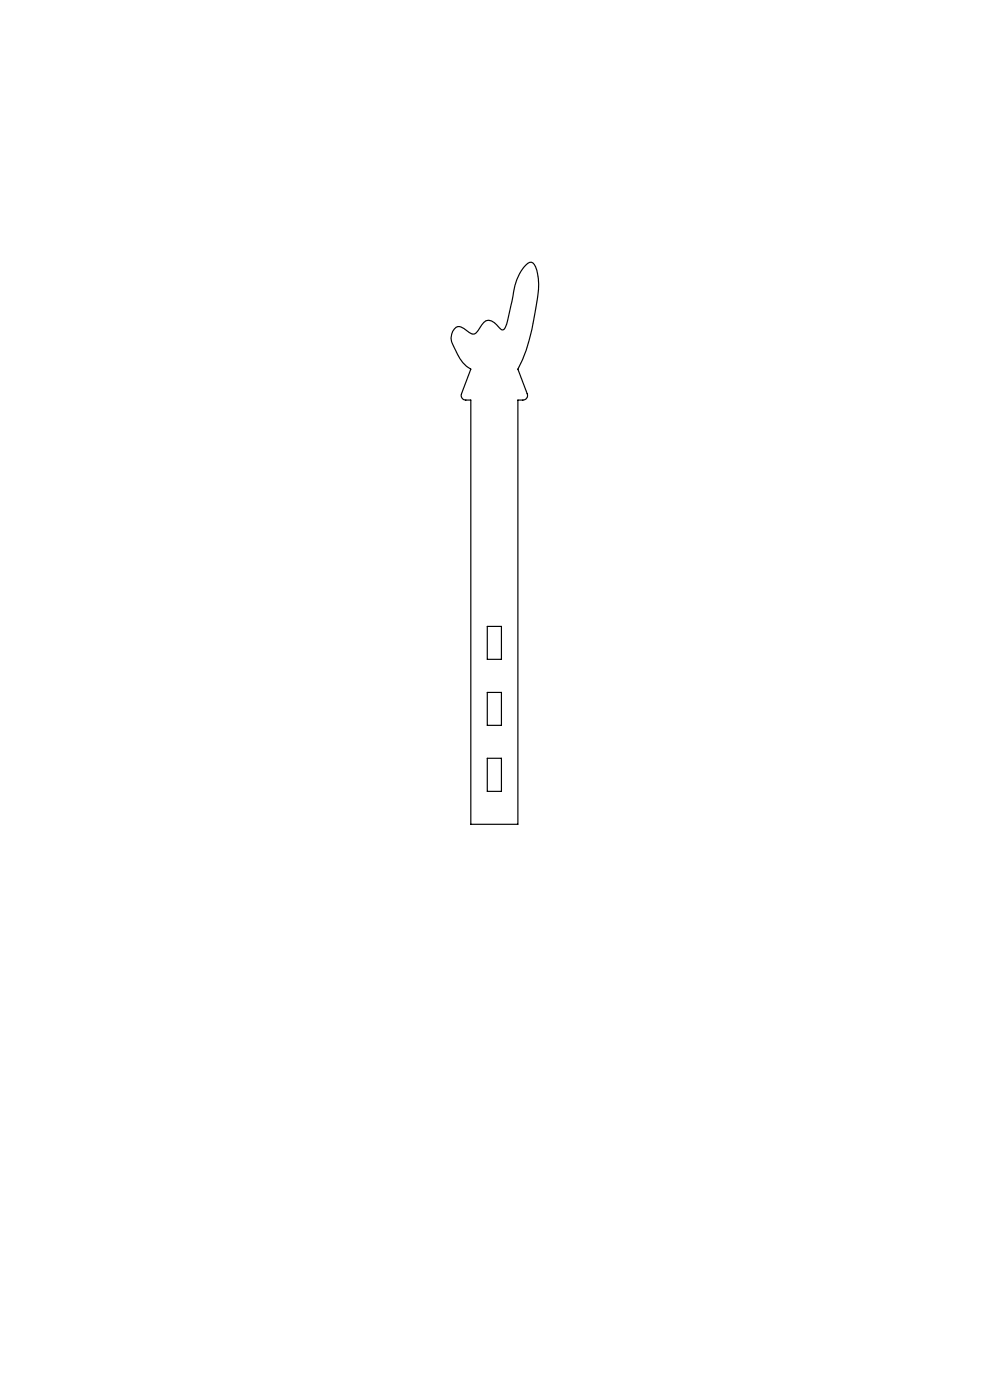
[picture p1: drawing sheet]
<svg xmlns="http://www.w3.org/2000/svg" width="210mm" height="297mm" viewBox="0 0 210 297" stroke-linecap="round" stroke-linejoin="round" font-family="sans-serif">
<path d="M96.4 69.8a1.31 1.31 0 0 1 2-.1l.6 .4a1.53 1.53 0 0 0 1.8 .7l1-1.2a2.53 2.53 0 0 1 1.8-1.7 3.5 3.5 0 0 1 2.3 1.7l.7 .4 .6-.6 .5-1.5 1.1-5a9.5 9.5 0 0 1 3.5-7.2 1.08 1.08 0 0 1 1.3 .9l.3 .8a13.8 13.8 0 0 1 .1 6l-.4 2.1a40.5 40.5 0 0 1-3.7 12.8l1.9 5.2a.98 .98 0 0 1-.9 1.4h-1v90h-10v-90a2.06 2.06 0 0 1-1.8-.3l-.3-.9 2.1-5.4a8.9 8.9 0 0 1-3.5-4.5 3.2 3.2 0 0 1 0-4zM103.4 132.9h3v7h-3zM103.4 146.9h3v7h-3zM103.4 160.9h3v7h-3z" fill="none" stroke="#000" stroke-width=".25"/>
</svg>
